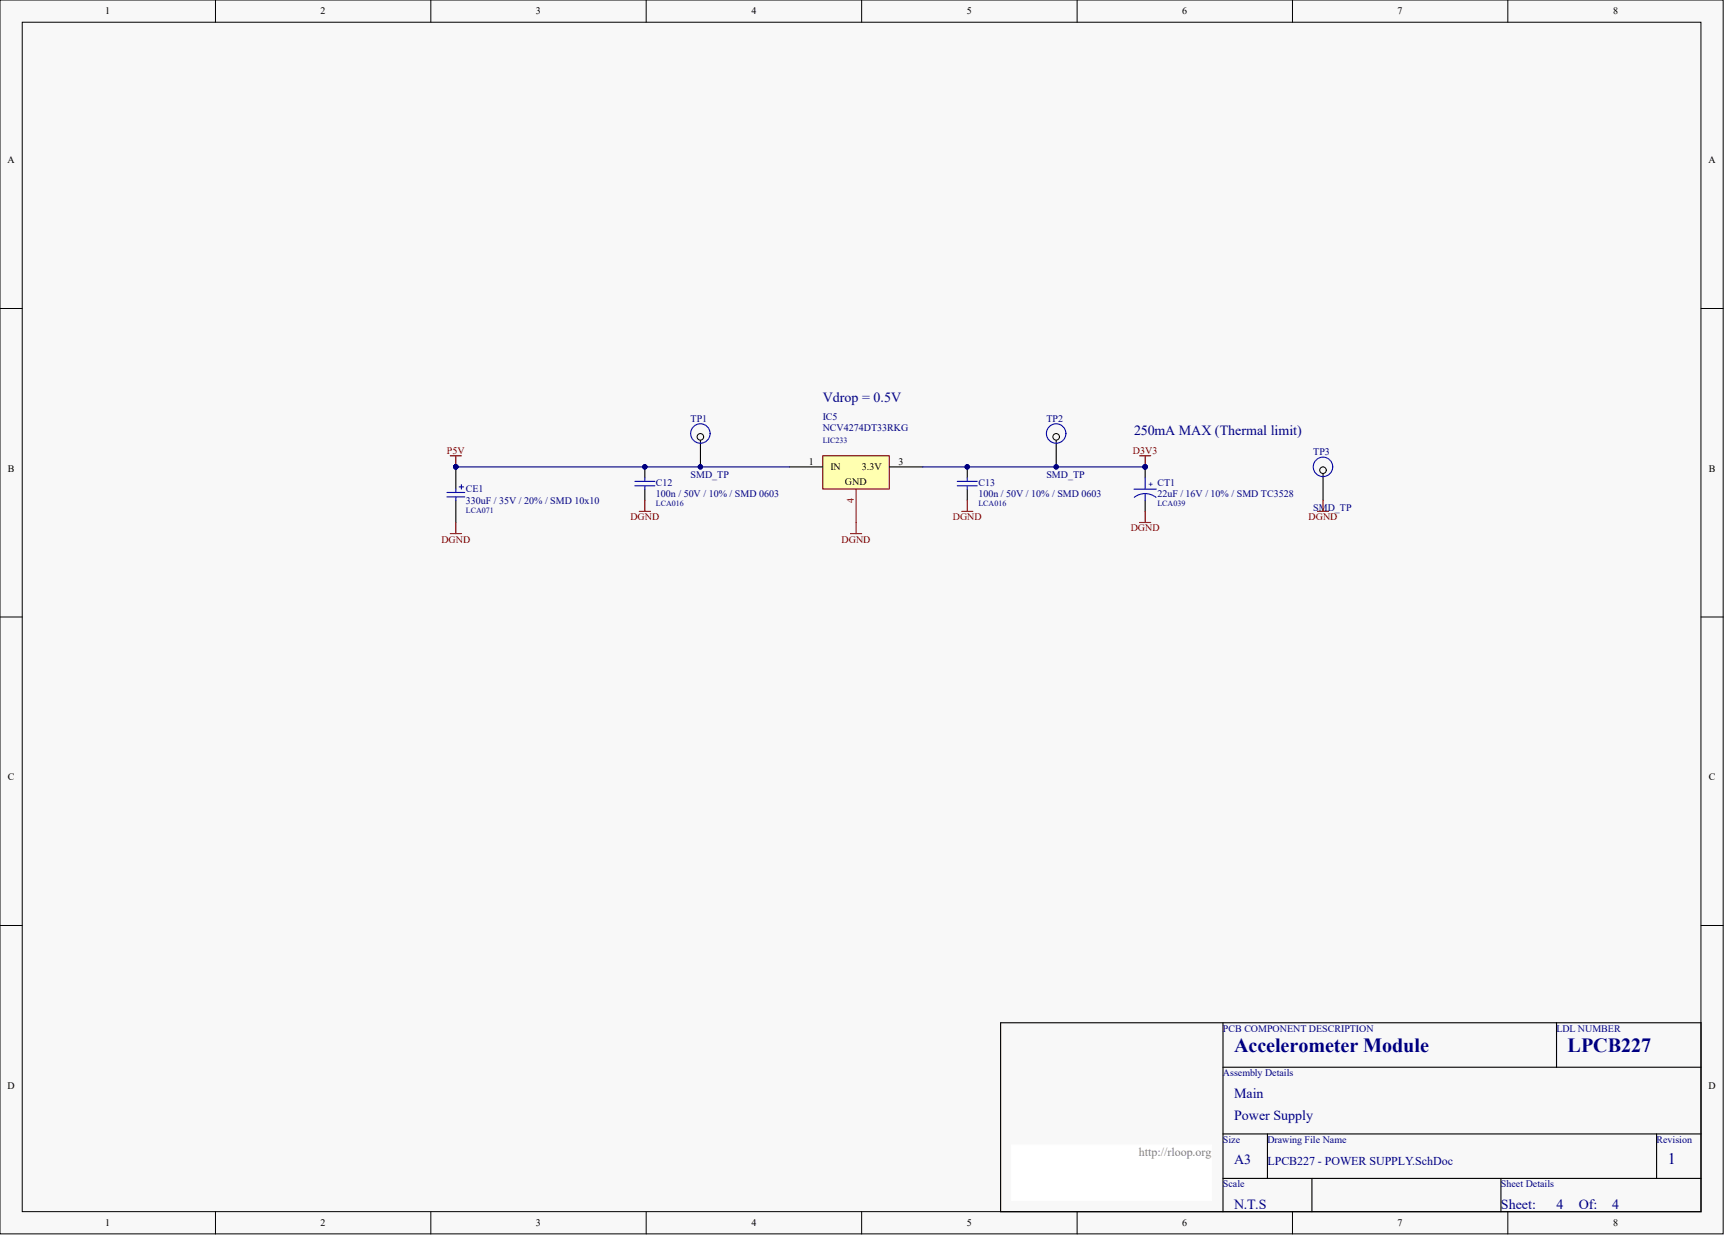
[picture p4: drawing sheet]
<svg xmlns="http://www.w3.org/2000/svg" width="656mm" height="471mm" viewBox="0 0 656 471" stroke-linecap="round" stroke-linejoin="round" font-family="sans-serif">
<defs><g id="words">
<g font-size="7.6" fill="#000080">
<text x="469.2" y="399.8">Accelerometer Module</text>
<text x="596" y="399.8">LPCB227</text>
</g>
<text font-size="6.1" fill="#000080" x="634" y="442.4">1</text>
<g font-size="5.3" fill="#000080">
<text x="312.8" y="152.7">Vdrop = 0.5V</text>
<text x="431.1" y="165.4">250mA MAX (Thermal limit)</text>
<text x="469.2" y="417.2">Main</text>
<text x="469.2" y="425.7">Power Supply</text>
<text x="469.2" y="442.6">A3</text>
<text x="469.2" y="459.5">N.T.S</text>
<text x="570.6" y="459.5">Sheet:</text>
<text x="591.7" y="459.5">4</text>
<text x="600.2" y="459.5">Of:</text>
<text x="612.9" y="459.5">4</text>
</g>
<text font-size="4.6" fill="#808080" x="432.9" y="439.3">http://rloop.org</text>
<text font-size="4.6" fill="#000080" x="481.8" y="442.7">LPCB227 - POWER SUPPLY.SchDoc</text>
<g font-size="3.8">
<text x="40" y="5.5">1</text>
<text x="121.9" y="5.5">2</text>
<text x="203.8" y="5.5">3</text>
<text x="285.7" y="5.5">4</text>
<text x="367.6" y="5.5">5</text>
<text x="449.5" y="5.5">6</text>
<text x="531.3" y="5.5">7</text>
<text x="613.3" y="5.5">8</text>
<text x="2.8" y="62">A</text>
<text x="649.5" y="62">A</text>
<text x="3" y="179.3">B</text>
<text x="307.5" y="176.6">1</text>
<text x="315.7" y="178.7">IN</text>
<text x="327.7" y="178.7">3.3V</text>
<text x="341.5" y="176.6">3</text>
<text x="649.6" y="179.3">B</text>
<text x="321.2" y="184.2">GND</text>
<text x="3" y="296.6">C</text>
<text x="649.6" y="296.6">C</text>
<text x="2.8" y="413.8">D</text>
<text x="649.5" y="413.8">D</text>
<text x="40" y="466.1">1</text>
<text x="121.9" y="466.1">2</text>
<text x="203.8" y="466.1">3</text>
<text x="285.7" y="466.1">4</text>
<text x="367.6" y="466.1">5</text>
<text x="449.5" y="466.1">6</text>
<text x="531.3" y="466.1">7</text>
<text x="613.3" y="466.1">8</text>
</g>
<g font-size="3.8" fill="#000080">
<text x="262.6" y="160.2">TP1</text>
<text x="312.8" y="159.7">IC5</text>
<text x="397.8" y="160.2">TP2</text>
<text x="312.8" y="164">NCV4274DT33RKG</text>
<text x="499.3" y="172.9">TP3</text>
<text x="249.4" y="184.7">C12</text>
<text x="262.6" y="181.7">SMD_TP</text>
<text x="371.9" y="184.7">C13</text>
<text x="397.8" y="181.7">SMD_TP</text>
<text x="440" y="184.7">CT1</text>
<text x="177.1" y="187.2">CE1</text>
<text x="177.1" y="191.4">330uF / 35V / 20% / SMD 10x10</text>
<text x="249.4" y="188.9">100n / 50V / 10% / SMD 0603</text>
<text x="371.9" y="188.9">100n / 50V / 10% / SMD 0603</text>
<text x="440" y="188.9">22uF / 16V / 10% / SMD TC3528</text>
<text x="499.3" y="194.4">SMD_TP</text>
<text x="464.9" y="392.1">PCB COMPONENT DESCRIPTION</text>
<text x="591.7" y="392.1">LDL NUMBER</text>
<text x="464.9" y="409">Assembly Details</text>
<text x="464.9" y="434.4">Size</text>
<text x="481.8" y="434.4">Drawing File Name</text>
<text x="629.8" y="434.4">Revision</text>
<text x="464.9" y="451.3">Scale</text>
<text x="570.6" y="451.3">Sheet Details</text>
</g>
<g font-size="3.8" fill="#800000">
<text x="169.9" y="172.4">P5V</text>
<text x="430.7" y="172.4">D3V3</text>
<text x="239.7" y="197.8">DGND</text>
<text x="362.2" y="197.8">DGND</text>
<text x="497.5" y="197.8">DGND</text>
<text x="429.9" y="202">DGND</text>
<text x="167.8" y="206.2">DGND</text>
<text x="320" y="206.2">DGND</text>
</g>
<text font-size="3.8" fill="#bf0000" x="324.6" y="191.2" transform="rotate(-90 324.6 191.2)">4</text>
<g font-size="3" fill="#000080">
<text x="312.8" y="168.4">LIC233</text>
<text x="436.6" y="185.3">+</text>
<text x="177.1" y="195">LCA071</text>
<text x="249.4" y="192.4">LCA016</text>
<text x="371.9" y="192.4">LCA016</text>
<text x="440" y="192.4">LCA039</text>
</g>
</g></defs>
<g fill="#f8f8f8" stroke="#000" stroke-width=".38">
<path d="M0 0h655.1v469h-655.1z"/>
<path d="M8.5 8.5h638.1v452.1h-638.1z"/>
</g>
<g fill="none" stroke="#000" stroke-width=".38">
<path d="M81.9 0v8.5M163.8 0v8.5M245.7 0v8.5M327.6 0v8.5M409.5 0v8.5M491.4 0v8.5M573.2 0v8.5M0 117.3h8.5M646.7 117.3h8.4M0 234.5h8.5M646.7 234.5h8.4M0 351.8h8.5"/>
<path d="M646.7 351.8h8.4M81.9 460.6v8.5M163.8 460.6v8.5M245.7 460.6v8.5M327.6 460.6v8.5M409.5 460.6v8.5M491.4 460.6v8.5M573.2 460.6v8.5"/>
</g>
<path d="M380.4 388.8h266.3v71.8h-266.3zM464.9 388.8v71.8M591.7 388.8v16.9M464.9 405.7h181.8M464.9 431h181.8M481.8 431v16.9M629.8 431v16.9M464.9 447.9h181.8M498.7 447.9v12.7M570.6 447.9v12.7" fill="none" stroke="#000" stroke-width=".42"/>
<path d="M384.6 435.2h76.1v21.1h-76.1z" fill="#fff" stroke="#fff" stroke-width=".38"/>
<path d="M312.8 173.3h25.3v12.6h-25.3z" fill="#ffffb0" stroke="#800000" stroke-width=".38"/>
<path d="M173.3 177.5v8.4M245.1 177.5v4.2M300.1 177.5h12.7M338.1 177.5h12.7M367.7 177.5v4.2M401.5 164.8v12.7M435.3 177.5v4.2M173.3 190.2v8.4M245.1 185.9v4.3M367.7 185.9v4.3M435.3 190.2v4.2" fill="none" stroke="#000" stroke-width=".42"/>
<path d="M325.5 185.9v12.7" fill="none" stroke="#bf0000" stroke-width=".42"/>
<g fill="none" stroke="#800000" stroke-width=".42">
<path d="M171.2 173.3h4.2M173.3 173.3v4.2M433.2 173.3h4.3M435.3 173.3v4.2M173.3 198.6v4.2M243 194.4h4.3M245.1 190.2v4.2M325.5 198.6v4.2M365.6 194.4h4.2M367.7 190.2v4.2M433.2 198.6h4.3M435.3 194.4v4.2"/>
<path d="M171.2 202.8h4.2M323.3 202.8h4.3"/>
</g>
<g fill="#000080" stroke="#000080" stroke-width=".38">
<circle cx="173.3" cy="177.5" r=".82"/>
<circle cx="245.1" cy="177.5" r=".82"/>
<circle cx="367.7" cy="177.5" r=".82"/>
<circle cx="435.3" cy="177.5" r=".82"/>
</g>
<g fill="none" stroke="#00f" stroke-width=".42">
<path d="M169.9 187.2h6.8M169.9 188.9h6.8M173.3 185.9v1.3M173.3 188.9v1.3M174.6 185.1h1.7M175.4 184.2v1.7M241.3 184.7h7.7M241.3 183h7.7M245.1 181.7v1.3M245.1 184.7v1.2M363.9 184.7h7.6M363.9 183h7.6"/>
<path d="M367.7 181.7v1.3M367.7 184.7v1.2M431.1 185.9h8.5M435.3 187.6l1.9 .3 2.3 1.1M435.3 187.6l-2.4 .5-1.7 .9M435.3 181.7v4.2M435.3 187.6v2.6"/>
</g>
<path d="M173.3 177.5h126.8M350.8 177.5h84.5" fill="none" stroke="#000080" stroke-width=".42"/>
<circle cx="401.5" cy="166" r="1.25" fill="#f8f8f8" stroke="#000" stroke-width=".38"/>
<circle cx="401.5" cy="177.5" r=".82" fill="#000080" stroke="#000080" stroke-width=".38"/>
<circle cx="401.5" cy="164.8" r="3.7" fill="none" stroke="#00f" stroke-width=".42"/>
<path d="M266.3 164.8v12.7" fill="none" stroke="#000" stroke-width=".42"/>
<circle cx="266.3" cy="166" r="1.25" fill="#f8f8f8" stroke="#000" stroke-width=".38"/>
<circle cx="266.3" cy="177.5" r=".82" fill="#000080" stroke="#000080" stroke-width=".38"/>
<circle cx="266.3" cy="164.8" r="3.7" fill="none" stroke="#00f" stroke-width=".42"/>
<path d="M503 177.5v12.7" fill="none" stroke="#000" stroke-width=".42"/>
<circle cx="503" cy="178.7" r="1.25" fill="#f8f8f8" stroke="#000" stroke-width=".38"/>
<circle cx="503" cy="177.5" r="3.7" fill="none" stroke="#00f" stroke-width=".42"/>
<path d="M500.9 194.4h4.2M503 190.2v4.2" fill="none" stroke="#800000" stroke-width=".42"/>
<use href="#words"/>
</svg>
